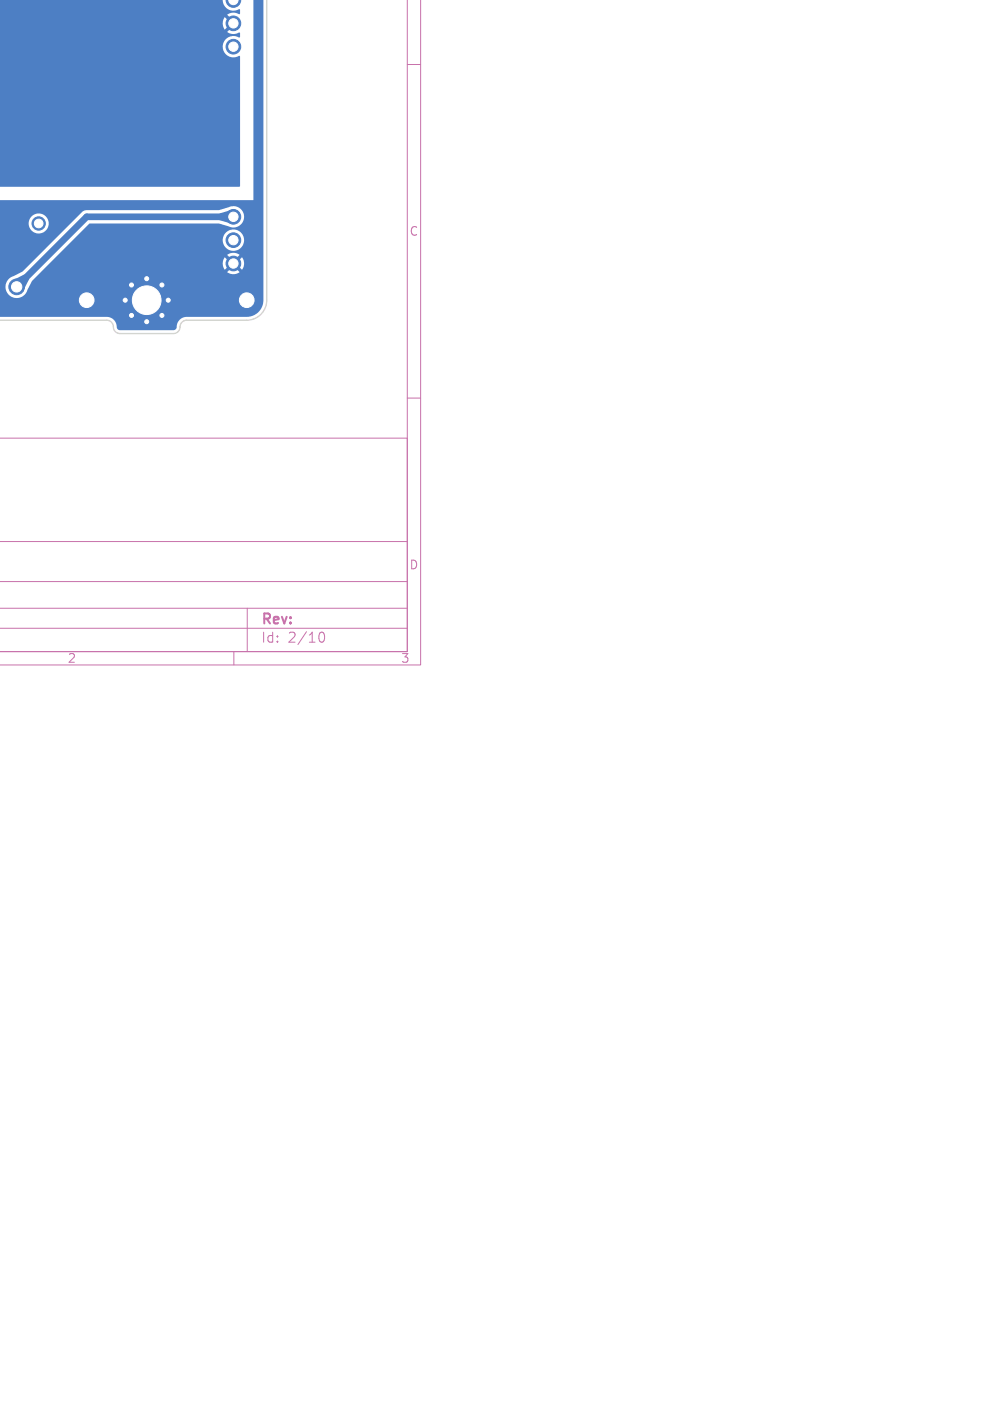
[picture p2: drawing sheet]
<svg xmlns="http://www.w3.org/2000/svg" width="148mm" height="210mm" viewBox="0 0 148 210" stroke-linecap="round" stroke-linejoin="round" font-family="sans-serif">
<defs><g id="words">
<g font-size="2.1" fill="#c872ab">
<text x="39.1" y="94">Rev:</text>
<text x="39.1" y="96.6">Id:</text>
<text x="43.2" y="96.6">2/10</text>
</g>
<g font-size="1.8" fill="#c872ab">
<text x="61.3" y="35.5">C</text>
<text x="61.3" y="85.5">D</text>
<text x="10.1" y="99.6">2</text>
<text x="60.1" y="99.6">3</text>
</g>
</g></defs>
<path d="M61.1 0v97.7h-61.2h61.2v-32h-61.1M63.1 0v99.7h-63.1M61.1 9.7h2M61.1 59.7h2M0 94.2h61.1M0 91.2h61.1M0 87.2h61.1M0 81.2h61.1M35.1 97.7v2M37.1 91.2v6.5M47.8 95.3a.55 .55 0 0 1 .4-.5h.1a.94 .94 0 0 1 0 1.5h-.1a.55 .55 0 0 1-.4-.6" fill="none" stroke="#c872ab" stroke-width=".15"/>
<g fill="#4d7fc4" stroke="#4d7fc4" stroke-width=".15">
<path d="M33.9 0l2.1-.1a1.07 1.07 0 0 1-1 1.2 1.07 1.07 0 0 1-1.1-1.1z"/>
<circle cx="5.8" cy="33.5" r="1"/>
<circle cx="35" cy="39.5" r="1.1"/>
<circle cx="35" cy="36" r="1.1"/>
<circle cx="35" cy="32.5" r="1.1"/>
<circle cx="35" cy="7" r="1.1"/>
<circle cx="35" cy="3.5" r="1.1"/>
<circle cx="2.5" cy="43" r="1.17"/>
<circle cx="18.8" cy="45" r=".45"/>
<circle cx="19.7" cy="42.7" r=".45"/>
<circle cx="19.7" cy="47.3" r=".45"/>
<circle cx="22" cy="41.8" r=".45"/>
<circle cx="22" cy="45" r="4.3"/>
<circle cx="22" cy="48.2" r=".45"/>
<circle cx="24.3" cy="42.7" r=".45"/>
<circle cx="24.3" cy="47.3" r=".45"/>
<circle cx="25.2" cy="45" r=".45"/>
<circle cx="13" cy="45" r="2.2"/>
<circle cx="37" cy="45" r="2.2"/>
</g>
<path d="M35 32.5h-22l-10.5 10.5" fill="none" stroke="#4d7fc4" stroke-width="1"/>
<g fill="#4d7fc4">
<path d="M-.1 -.1h39.6v45.1a2.5 2.5 0 0 1-2.5 2.5h-9.3a2.01 2.01 0 0 0-1.3 1.8l-.4 .2h-8a.52 .52 0 0 1-.5-.6 1.5 1.5 0 0 0-1.4-1.4h-16.2v2v-8.5v3.8v-1.9h.9v.2a1.68 1.68 0 0 0 1.5 1.6 1.68 1.68 0 0 0 1.8-1.3l.7-1.3 2.7-2.7h25.9v.5l.3 .5 .7-.6 .3 .3-.6 .7a1.58 1.58 0 0 0 1.8 0l-.6-.7 .3-.3 .7 .6 .1-.1a1.59 1.59 0 0 0-.1-1.7l-.7 .6-.3-.3 .6-.7-.1-.1a1.59 1.59 0 0 0-1.7 .1l.6 .7-.3 .3-.7-.6-.3 .8h-25.9l3.5-3.5h22.4a1.61 1.61 0 0 0 2.2 1.6 1.61 1.61 0 0 0 .4-2.7 1.61 1.61 0 0 0-2.6 .8v.3h-22.4l2.5-2.4h19.3l1.5 .4a1.6 1.6 0 0 0 2.3-1.4 1.6 1.6 0 0 0-2.3-1.4l-1.5 .4h-20.1l-.3 .2-9 9-1.4 .7a1.67 1.67 0 0 0-1.2 1.5h-.9v-9.5h4.4v.2a1.5 1.5 0 0 0 2.3 1.2 1.5 1.5 0 0 0 0-2.6 1.5 1.5 0 0 0-2.3 1.2h-4.4v-3.4h38.1v-30.1z"/>
<path d="M-.1 -.1v35.1v-35.1h36.1h-2.6a1.59 1.59 0 0 0 .8 1.5 1.59 1.59 0 0 0 1.7 0l.1 .1-.1 .6a1.78 1.78 0 0 0-1.8 .1l.6 .7-.3 .3-.7-.6-.1 .1a1.59 1.59 0 0 0 .1 1.7l.7-.6 .3 .3-.6 .7 .1 .1a1.93 1.93 0 0 0 1.8 0v.6l-.1 .1a1.62 1.62 0 0 0-2.5 1.4 1.62 1.62 0 0 0 2.5 1.4l.1 .1-.1 19.5h-36v11v-39.1h36.1z"/>
<path d="M32.9 32l1.7-.5 .4 1-.4 1-1.7-.5z"/>
<path d="M2.2 41.9l1.5-.8 .7 .7-.8 1.5-1.1-.3z"/>
</g>
<path d="M40 0v45a3 3 0 0 1-3 3h-9a1.16 1.16 0 0 0-1.1 1.3l-.3 .5-.5 .2h-8.1a1.16 1.16 0 0 1-1.1-1.3l-.3-.5-.6-.2h-16.1" fill="none" stroke="#d0d2cd" stroke-width=".2"/>
<g fill="#fff" stroke="#fff" stroke-width=".15">
<path d="M34.3 0l1.3-.1a.68 .68 0 0 1-.6 .8 .68 .68 0 0 1-.7-.7z"/>
<circle cx="5.8" cy="33.5" r=".65"/>
<circle cx="35" cy="39.5" r=".7"/>
<circle cx="35" cy="36" r=".7"/>
<circle cx="35" cy="32.5" r=".7"/>
<circle cx="35" cy="7" r=".7"/>
<circle cx="35" cy="3.5" r=".7"/>
<circle cx="2.5" cy="43" r=".77"/>
<circle cx="18.8" cy="45" r=".3"/>
<circle cx="19.7" cy="42.7" r=".3"/>
<circle cx="19.7" cy="47.3" r=".3"/>
<circle cx="22" cy="41.8" r=".3"/>
<circle cx="22" cy="45" r="2.15"/>
<circle cx="22" cy="48.2" r=".3"/>
<circle cx="24.3" cy="42.7" r=".3"/>
<circle cx="24.3" cy="47.3" r=".3"/>
<circle cx="25.2" cy="45" r=".3"/>
<circle cx="13" cy="45" r="1.1"/>
<circle cx="37" cy="45" r="1.1"/>
</g>
<use href="#words"/>
</svg>
